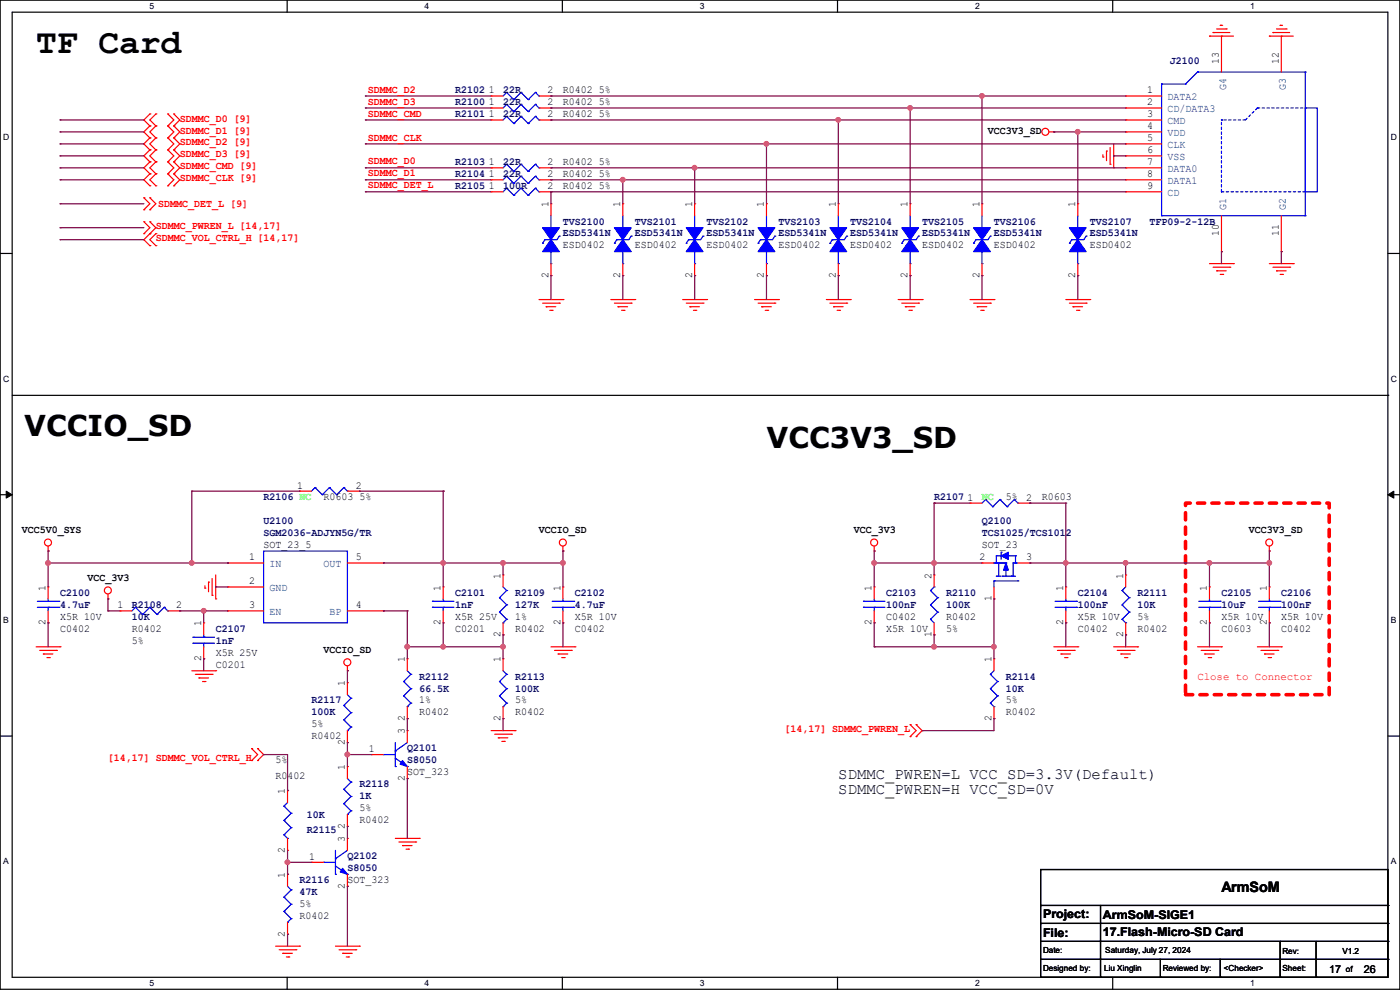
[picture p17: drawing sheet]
<svg xmlns="http://www.w3.org/2000/svg" width="297mm" height="210mm" viewBox="0 0 297 210" stroke-linecap="round" stroke-linejoin="round" font-family="sans-serif">
<defs><g id="words">
<text font-size="7.4" x="7.7" y="11.3">TF Card</text>
<g font-size="6.1">
<text x="5.1" y="92.5">VCCIO_SD</text>
<text x="162.6" y="95">VCC3V3_SD</text>
</g>
<g font-size="3.3">
<text x="177.8" y="165.2">SDMMC_PWREN=L VCC_SD=3.3V(Default)</text>
<text x="177.8" y="168.5">SDMMC_PWREN=H VCC_SD=0V</text>
</g>
<text font-size="3" x="259.1" y="189.3">ArmSoM</text>
<g font-size="2.5">
<text x="221.3" y="194.7">Project:</text>
<text x="234" y="194.9">ArmSoM-SIGE1</text>
<text x="221.3" y="198.8">File:</text>
<text x="234" y="198.5">17.Flash-Micro-SD Card</text>
</g>
<g font-size="2.3" fill="#00007f">
<text x="248.2" y="13.6">J2100</text>
<text x="96.6" y="19.7">R2102</text>
<text x="96.6" y="22.2">R2100</text>
<text x="106.7" y="19.7">22R</text>
<text x="106.7" y="22.2">22R</text>
<text x="96.6" y="24.8">R2101</text>
<text x="106.7" y="24.8">22R</text>
<text x="96.6" y="34.9">R2103</text>
<text x="106.7" y="34.9">22R</text>
<text x="96.6" y="40">R2105</text>
<text x="96.6" y="37.5">R2104</text>
<text x="106.7" y="40">100R</text>
<text x="106.7" y="37.5">22R</text>
<text x="119.4" y="47.6">TVS2100</text>
<text x="134.7" y="47.6">TVS2101</text>
<text x="149.9" y="47.6">TVS2102</text>
<text x="165.1" y="47.6">TVS2103</text>
<text x="180.4" y="47.6">TVS2104</text>
<text x="195.6" y="47.6">TVS2105</text>
<text x="210.9" y="47.6">TVS2106</text>
<text x="231.2" y="47.6">TVS2107</text>
<text x="243.9" y="47.6">TFP09-2-12B</text>
<text x="119.4" y="50.2">ESD5341N</text>
<text x="134.7" y="50.2">ESD5341N</text>
<text x="149.9" y="50.2">ESD5341N</text>
<text x="165.1" y="50.2">ESD5341N</text>
<text x="180.4" y="50.2">ESD5341N</text>
<text x="195.6" y="50.2">ESD5341N</text>
<text x="210.9" y="50.2">ESD5341N</text>
<text x="231.2" y="50.2">ESD5341N</text>
<text x="55.9" y="106">R2106 NC</text>
<text x="198.2" y="106">R2107</text>
<text x="55.9" y="111.1">U2100</text>
<text x="55.9" y="113.7">SGM2036-ADJYN5G/TR</text>
<text x="208.3" y="111.1">Q2100</text>
<text x="208.3" y="113.7">TCS1025/TCS1012</text>
<text x="12.7" y="126.4">C2100</text>
<text x="12.7" y="128.9">4.7uF</text>
<text x="28" y="128.9">R2108</text>
<text x="28" y="131.4">10K</text>
<text x="96.6" y="126.4">C2101</text>
<text x="96.6" y="128.9">1nF</text>
<text x="109.3" y="126.4">R2109</text>
<text x="109.3" y="128.9">127K</text>
<text x="122" y="126.4">C2102</text>
<text x="122" y="128.9">4.7uF</text>
<text x="188" y="126.4">C2103</text>
<text x="188" y="128.9">100nF</text>
<text x="200.7" y="126.4">R2110</text>
<text x="200.7" y="128.9">100K</text>
<text x="228.6" y="126.4">C2104</text>
<text x="228.6" y="128.9">100nF</text>
<text x="241.3" y="126.4">R2111</text>
<text x="241.3" y="128.9">10K</text>
<text x="259.1" y="126.4">C2105</text>
<text x="259.1" y="128.9">10uF</text>
<text x="271.8" y="126.4">C2106</text>
<text x="271.8" y="128.9">100nF</text>
<text x="45.8" y="134">C2107</text>
<text x="45.8" y="136.5">1nF</text>
<text x="66.1" y="149.2">R2117</text>
<text x="88.9" y="144.1">R2112</text>
<text x="88.9" y="146.7">66.5K</text>
<text x="109.3" y="144.1">R2113</text>
<text x="109.3" y="146.7">100K</text>
<text x="213.4" y="144.1">R2114</text>
<text x="213.4" y="146.7">10K</text>
<text x="66.1" y="151.8">100K</text>
<text x="86.4" y="159.4">Q2101</text>
<text x="86.4" y="161.9">S8050</text>
<text x="76.2" y="167">R2118</text>
<text x="65.1" y="173.6">10K</text>
<text x="76.2" y="169.5">1K</text>
<text x="65.1" y="176.7">R2115</text>
<text x="73.7" y="182.2">Q2102</text>
<text x="73.7" y="184.8">S8050</text>
<text x="63.5" y="187.3">R2116</text>
<text x="63.5" y="189.9">47K</text>
</g>
<g font-size="2.3">
<text x="258.6" y="13.5" transform="rotate(-90 258.6 13.5)">13</text>
<text x="271.3" y="13.5" transform="rotate(-90 271.3 13.5)">12</text>
<text x="103.7" y="19.8">1</text>
<text x="103.7" y="22.4">1</text>
<text x="116.1" y="19.8">2</text>
<text x="116.1" y="22.4">2</text>
<text x="119.4" y="19.7">R0402 5%</text>
<text x="119.4" y="22.2">R0402 5%</text>
<text x="243.4" y="22.4">2</text>
<text x="243.4" y="19.8">1</text>
<text x="103.7" y="24.9">1</text>
<text x="116.1" y="24.9">2</text>
<text x="119.4" y="24.8">R0402 5%</text>
<text x="209.6" y="28.3">VCC3V3_SD</text>
<text x="243.4" y="24.9">3</text>
<text x="243.4" y="27.4">4</text>
<text x="243.4" y="30">5</text>
<text x="103.7" y="35.1">1</text>
<text x="116.1" y="35.1">2</text>
<text x="119.4" y="34.9">R0402 5%</text>
<text x="243.4" y="32.5">6</text>
<text x="243.4" y="35.1">7</text>
<text x="103.7" y="40.1">1</text>
<text x="103.7" y="37.6">1</text>
<text x="116.1" y="40.1">2</text>
<text x="116.1" y="37.6">2</text>
<text x="119.4" y="40">R0402 5%</text>
<text x="119.4" y="37.5">R0402 5%</text>
<text x="243.4" y="37.6">8</text>
<text x="243.4" y="40.1">9</text>
<text x="116.3" y="44" transform="rotate(-90 116.3 44)">1</text>
<text x="131.6" y="44" transform="rotate(-90 131.6 44)">1</text>
<text x="146.8" y="44" transform="rotate(-90 146.8 44)">1</text>
<text x="162.1" y="44" transform="rotate(-90 162.1 44)">1</text>
<text x="177.3" y="44" transform="rotate(-90 177.3 44)">1</text>
<text x="192.5" y="44" transform="rotate(-90 192.5 44)">1</text>
<text x="207.8" y="44" transform="rotate(-90 207.8 44)">1</text>
<text x="228.1" y="44" transform="rotate(-90 228.1 44)">1</text>
<text x="119.4" y="52.7">ESD0402</text>
<text x="134.7" y="52.7">ESD0402</text>
<text x="149.9" y="52.7">ESD0402</text>
<text x="165.1" y="52.7">ESD0402</text>
<text x="180.4" y="52.7">ESD0402</text>
<text x="195.6" y="52.7">ESD0402</text>
<text x="210.9" y="52.7">ESD0402</text>
<text x="231.2" y="52.7">ESD0402</text>
<text x="258.6" y="50.1" transform="rotate(-90 258.6 50.1)">10</text>
<text x="271.3" y="50.1" transform="rotate(-90 271.3 50.1)">11</text>
<text x="116.3" y="59" transform="rotate(-90 116.3 59)">2</text>
<text x="131.6" y="59" transform="rotate(-90 131.6 59)">2</text>
<text x="146.8" y="59" transform="rotate(-90 146.8 59)">2</text>
<text x="162.1" y="59" transform="rotate(-90 162.1 59)">2</text>
<text x="177.3" y="59" transform="rotate(-90 177.3 59)">2</text>
<text x="192.5" y="59" transform="rotate(-90 192.5 59)">2</text>
<text x="207.8" y="59" transform="rotate(-90 207.8 59)">2</text>
<text x="228.1" y="59" transform="rotate(-90 228.1 59)">2</text>
<text x="63" y="103.6">1</text>
<text x="68.6" y="106">R0603 5%</text>
<text x="75.5" y="103.6">2</text>
<text x="205.3" y="106.2">1</text>
<text x="213.4" y="106">5%</text>
<text x="217.7" y="106.2">2</text>
<text x="221" y="106">R0603</text>
<text x="4.6" y="113.2">VCC5V0_SYS</text>
<text x="114.3" y="113.2">VCCIO_SD</text>
<text x="181.1" y="113.2">VCC_3V3</text>
<text x="265" y="113.2">VCC3V3_SD</text>
<text x="52.9" y="118.9">1</text>
<text x="55.9" y="116.2">SOT_23_5</text>
<text x="75.5" y="118.9">5</text>
<text x="207.8" y="118.9">2</text>
<text x="208.3" y="116.2">SOT_23</text>
<text x="217.7" y="118.9">3</text>
<text x="9.7" y="125.3" transform="rotate(-90 9.7 125.3)">1</text>
<text x="18.6" y="123.3">VCC_3V3</text>
<text x="52.9" y="124">2</text>
<text x="93.5" y="125.3" transform="rotate(-90 93.5 125.3)">1</text>
<text x="106.2" y="122.7" transform="rotate(-90 106.2 122.7)">1</text>
<text x="118.9" y="125.3" transform="rotate(-90 118.9 125.3)">1</text>
<text x="184.9" y="125.3" transform="rotate(-90 184.9 125.3)">1</text>
<text x="197.6" y="122.7" transform="rotate(-90 197.6 122.7)">2</text>
<text x="225.6" y="125.3" transform="rotate(-90 225.6 125.3)">1</text>
<text x="238.3" y="122.7" transform="rotate(-90 238.3 122.7)">1</text>
<text x="256" y="125.3" transform="rotate(-90 256 125.3)">1</text>
<text x="268.7" y="125.3" transform="rotate(-90 268.7 125.3)">1</text>
<text x="12.7" y="131.4">X5R 10V</text>
<text x="24.9" y="129">1</text>
<text x="37.4" y="129">2</text>
<text x="52.9" y="129">3</text>
<text x="75.5" y="129">4</text>
<text x="96.6" y="131.4">X5R 25V</text>
<text x="109.3" y="131.4">1%</text>
<text x="122" y="131.4">X5R 10V</text>
<text x="188" y="131.4">C0402</text>
<text x="200.7" y="131.4">R0402</text>
<text x="210.3" y="127.6" transform="rotate(-90 210.3 127.6)">1</text>
<text x="228.6" y="131.4">X5R 10V</text>
<text x="241.3" y="131.4">5%</text>
<text x="259.1" y="131.4">X5R 10V</text>
<text x="271.8" y="131.4">X5R 10V</text>
<text x="9.7" y="132.6" transform="rotate(-90 9.7 132.6)">2</text>
<text x="12.7" y="134">C0402</text>
<text x="28" y="134">R0402</text>
<text x="28" y="136.5">5%</text>
<text x="42.7" y="132.9" transform="rotate(-90 42.7 132.9)">1</text>
<text x="93.5" y="132.6" transform="rotate(-90 93.5 132.6)">2</text>
<text x="96.6" y="134">C0201</text>
<text x="106.2" y="135.2" transform="rotate(-90 106.2 135.2)">2</text>
<text x="109.3" y="134">R0402</text>
<text x="118.9" y="132.6" transform="rotate(-90 118.9 132.6)">2</text>
<text x="122" y="134">C0402</text>
<text x="184.9" y="132.6" transform="rotate(-90 184.9 132.6)">2</text>
<text x="188" y="134">X5R 10V</text>
<text x="197.6" y="135.2" transform="rotate(-90 197.6 135.2)">1</text>
<text x="200.7" y="134">5%</text>
<text x="225.6" y="132.6" transform="rotate(-90 225.6 132.6)">2</text>
<text x="228.6" y="134">C0402</text>
<text x="238.3" y="135.2" transform="rotate(-90 238.3 135.2)">2</text>
<text x="241.3" y="134">R0402</text>
<text x="256" y="132.6" transform="rotate(-90 256 132.6)">2</text>
<text x="259.1" y="134">C0603</text>
<text x="268.7" y="132.6" transform="rotate(-90 268.7 132.6)">2</text>
<text x="271.8" y="134">C0402</text>
<text x="42.7" y="140.3" transform="rotate(-90 42.7 140.3)">2</text>
<text x="45.8" y="141.6">C0201</text>
<text x="45.8" y="139.1">X5R 25V</text>
<text x="68.6" y="138.6">VCCIO_SD</text>
<text x="85.9" y="140.5" transform="rotate(-90 85.9 140.5)">1</text>
<text x="106.2" y="140.5" transform="rotate(-90 106.2 140.5)">1</text>
<text x="210.3" y="140.5" transform="rotate(-90 210.3 140.5)">1</text>
<text x="73.2" y="145.6" transform="rotate(-90 73.2 145.6)">1</text>
<text x="88.9" y="149.2">1%</text>
<text x="109.3" y="149.2">5%</text>
<text x="213.4" y="149.2">5%</text>
<text x="66.1" y="154.3">5%</text>
<text x="85.9" y="155.7" transform="rotate(-90 85.9 155.7)">3</text>
<text x="85.9" y="153" transform="rotate(-90 85.9 153)">2</text>
<text x="88.9" y="151.8">R0402</text>
<text x="106.2" y="153" transform="rotate(-90 106.2 153)">2</text>
<text x="109.3" y="151.8">R0402</text>
<text x="210.3" y="153" transform="rotate(-90 210.3 153)">2</text>
<text x="213.4" y="151.8">R0402</text>
<text x="58.5" y="161.9">5%</text>
<text x="66.1" y="156.8">R0402</text>
<text x="73.2" y="158" transform="rotate(-90 73.2 158)">2</text>
<text x="78.3" y="159.5">1</text>
<text x="58.5" y="165.2">R0402</text>
<text x="73.2" y="163.4" transform="rotate(-90 73.2 163.4)">1</text>
<text x="85.9" y="165.7" transform="rotate(-90 85.9 165.7)">2</text>
<text x="86.4" y="164.5">SOT_323</text>
<text x="60.5" y="168.4" transform="rotate(-90 60.5 168.4)">1</text>
<text x="76.2" y="172.1">5%</text>
<text x="73.2" y="178.6" transform="rotate(-90 73.2 178.6)">3</text>
<text x="73.2" y="175.8" transform="rotate(-90 73.2 175.8)">2</text>
<text x="76.2" y="174.6">R0402</text>
<text x="60.5" y="180.9" transform="rotate(-90 60.5 180.9)">2</text>
<text x="65.6" y="182.4">1</text>
<text x="60.5" y="186.2" transform="rotate(-90 60.5 186.2)">1</text>
<text x="73.2" y="188.5" transform="rotate(-90 73.2 188.5)">2</text>
<text x="73.7" y="187.3">SOT_323</text>
<text x="63.5" y="194.9">R0402</text>
<text x="63.5" y="192.4">5%</text>
<text x="60.5" y="198.7" transform="rotate(-90 60.5 198.7)">2</text>
<text x="282" y="206.3">17</text>
<text x="289.3" y="206.3">26</text>
</g>
<g font-size="2.3" fill="#f00">
<text x="78" y="19.6">SDMMC_D2</text>
<text x="78" y="22.2">SDMMC_D3</text>
<text x="38.1" y="25.8">SDMMC_D0 [9]</text>
<text x="38.1" y="28.3">SDMMC_D1 [9]</text>
<text x="78" y="29.8">SDMMC_CLK</text>
<text x="78" y="24.7">SDMMC_CMD</text>
<text x="38.1" y="30.9">SDMMC_D2 [9]</text>
<text x="38.1" y="33.4">SDMMC_D3 [9]</text>
<text x="38.1" y="35.9">SDMMC_CMD [9]</text>
<text x="78" y="34.9">SDMMC_D0</text>
<text x="38.1" y="38.5">SDMMC_CLK [9]</text>
<text x="78" y="37.4">SDMMC_D1</text>
<text x="78" y="40">SDMMC_DET_L</text>
<text x="33.6" y="43.8">SDMMC_DET_L [9]</text>
<text x="33.1" y="48.6">SDMMC_PWREN_L [14,17]</text>
<text x="33.1" y="51.2">SDMMC_VOL_CTRL_H [14,17]</text>
<text x="254" y="144.1">Close to Connector</text>
<text x="166.4" y="155.3">[14,17] SDMMC_PWREN_L</text>
<text x="22.9" y="161.4">[14,17] SDMMC_VOL_CTRL_H</text>
</g>
<g font-size="2.3" fill="#003f7f">
<text x="247.7" y="23.8">CD/DATA3</text>
<text x="247.7" y="21.3">DATA2</text>
<text x="260.1" y="19.1" transform="rotate(-90 260.1 19.1)">G4</text>
<text x="272.8" y="19.1" transform="rotate(-90 272.8 19.1)">G3</text>
<text x="247.7" y="26.4">CMD</text>
<text x="247.7" y="28.9">VDD</text>
<text x="247.7" y="31.5">CLK</text>
<text x="247.7" y="34">VSS</text>
<text x="247.7" y="36.5">DATA0</text>
<text x="247.7" y="39.1">DATA1</text>
<text x="247.7" y="41.6">CD</text>
<text x="260.1" y="44.5" transform="rotate(-90 260.1 44.5)">G1</text>
<text x="272.8" y="44.5" transform="rotate(-90 272.8 44.5)">G2</text>
<text x="57.2" y="120.4">IN</text>
<text x="57.2" y="125.4">GND</text>
<text x="68.6" y="120.4">OUT</text>
<text x="57.2" y="130.5">EN</text>
<text x="69.9" y="130.5">BP</text>
</g>
<text font-size="2.3" fill="#01ff00" x="208.3" y="106">NC</text>
<g font-size="1.8">
<text x="31.7" y="1.9">5</text>
<text x="90.1" y="1.9">4</text>
<text x="148.5" y="1.9">3</text>
<text x="206.8" y="1.9">2</text>
<text x="265.2" y="1.9">1</text>
<text x=".7" y="29.8">D</text>
<text x="295.1" y="29.8">D</text>
<text x=".7" y="80.9">C</text>
<text x="295.1" y="80.9">C</text>
<text x=".7" y="132.1">B</text>
<text x="295.1" y="132.1">B</text>
<text x=".7" y="183.3">A</text>
<text x="295.1" y="183.3">A</text>
<text x="221.3" y="202.1">Date:</text>
<text x="234.5" y="202.1">Saturday, July 27, 2024</text>
<text x="272.1" y="202.3">Rev:</text>
<text x="284.8" y="202.3">V1.2</text>
<text x="31.7" y="209.2">5</text>
<text x="90.1" y="209.2">4</text>
<text x="148.5" y="209.2">3</text>
<text x="206.8" y="209.2">2</text>
<text x="221.3" y="205.9">Designed by:</text>
<text x="234.2" y="205.9">Liu Xinglin</text>
<text x="246.7" y="205.9">Reviewed by:</text>
<text x="259.6" y="205.9">&lt;Checker&gt;</text>
<text x="265.2" y="209.2">1</text>
<text x="272.1" y="205.9">Sheet:</text>
<text x="285.5" y="206.1">of</text>
</g>
</g></defs>
<g fill="none" stroke="#000" stroke-width=".25">
<path d="M0 0h297v209.8h-297zM2.6 2.6h291.8v204.7h-291.8zM60.9 0v2.6M119.3 0v2.6M177.7 0v2.6M236.1 0v2.6M0 53.8h2.6M294.4 53.8h2.6M2.6 83.9h291.8M294.4 83.9h.1M0 104.9h2.6M294.4 104.9h2.6"/>
<path d="M0 156.1h2.6M294.4 156.1h2.6M220.8 184.4h73.6v22.9h-73.6zM220.8 192.1h73.6M220.8 195.9h73.6M220.8 199.7h73.6M233.5 192.1v15.2M271.6 199.7v7.6M279.2 199.7v7.6M294.4 192.1h.1M294.4 195.9h.1M294.4 199.7h.1"/>
<path d="M60.9 207.3v2.5M119.3 207.3v2.5M177.7 207.3v2.5M220.8 203.5h73.6M233.5 207.3h.1M236.1 207.3v2.5M246.2 207.3h.1M246.2 203.5v3.8M258.9 207.3h.1M258.9 203.5v3.8M271.6 207.3h.1M279.2 207.3h.1"/>
<path d="M294.4 203.5h.1"/>
</g>
<path d="M1.3 104.2l1.3 .7-1.3 .8zM294.4 104.9l1.3-.7v1.5z" fill="#000"/>
<path d="M1.3 104.2l1.3 .7-1.3 .8zM294.4 104.9l1.3-.7v1.5z" fill="none" stroke="#000" stroke-width=".21"/>
<path d="M251.5 106.7h30.5v40.7h-30.5z" fill="none" stroke="#f00" stroke-width=".76" stroke-dasharray="1.5 1.5"/>
<g fill="none" stroke="#f00" stroke-width=".25">
<path d="M256.6 7.7h.1M256.6 7.7h5.1M257.3 6.9h.1M257.3 6.9h3.6M258.1 6.1h2M258.9 5.4h.1M258.9 5.4h.5M260.1 6.1h.1M269.3 7.7h.1M269.3 7.7h5.1M270 6.9h.1M270 6.9h3.6"/>
<path d="M270.8 6.1h2M271.6 5.4h.1M271.6 5.4h.5M272.8 6.1h.1M31.8 24.2h.1M31.8 26.7h.1M31.8 29.3h.1M31.8 31.8h.1M31.8 34.3h.1M31.8 36.9h.1M31.8 39.4h.1M31.8 24.2l-1.3 1.2 1.3 1.3"/>
<path d="M31.8 31.8l-1.3 1.3 1.3 1.2M31.8 26.7l-1.3 1.3 1.3 1.3M31.8 34.3l-1.3 1.3 1.3 1.3M31.8 29.3l-1.3 1.2 1.3 1.3M31.8 36.9l-1.3 1.2 1.3 1.3M33.1 26.7h.1M33.1 24.2h.1M33.1 29.3h.1M33.1 31.8h.1M33.1 34.3h.1M33.1 36.9h.1M33.1 39.4h.1"/>
<path d="M33.1 24.2l-1.3 1.2 1.3 1.3M33.1 29.3l-1.3 1.2 1.3 1.3M33.1 26.7l-1.3 1.3 1.3 1.3M33.1 31.8l-1.3 1.3 1.3 1.2M33.1 34.3l-1.3 1.3 1.3 1.3M33.1 36.9l-1.3 1.2 1.3 1.3M35.6 26.7h.1M35.6 24.2h.1M35.6 29.3h.1M35.6 31.8h.1M35.6 34.3h.1M35.6 36.9h.1"/>
<path d="M35.6 39.4h.1M35.6 36.9l1.3 1.2-1.3 1.3M35.6 24.2l1.3 1.2-1.3 1.3M35.6 26.7l1.3 1.3-1.3 1.3M35.6 34.3l1.3 1.3-1.3 1.3M35.6 29.3l1.3 1.2-1.3 1.3M35.6 31.8l1.3 1.3-1.3 1.2M36.9 26.7h.1M36.9 24.2h.1M36.9 29.3h.1M36.9 31.8h.1M36.9 34.3h.1"/>
<path d="M36.9 36.9h.1M36.9 39.4h.1M36.9 36.9l1.2 1.2-1.2 1.3M36.9 24.2l1.2 1.2-1.2 1.3M36.9 26.7l1.2 1.3-1.2 1.3M36.9 29.3l1.2 1.2-1.2 1.3M36.9 31.8l1.2 1.3-1.2 1.2M36.9 34.3l1.2 1.3-1.2 1.3M222.5 28h1.1M223.6 28h.1M234 33.3h.1M234 32.8v.5"/>
<path d="M234.7 32h.1M234.7 32v2.1M235.5 34.8h.1M235.5 31.3v3.5M236.3 35.6h.1M236.3 30.5v5.1M30.5 49.6h.1M30.5 47h.1M30.5 44.5h.1M30.5 42h.1M30.5 47l1.3 1.3-1.3 1.3M30.5 42l1.3 1.2-1.3 1.3"/>
<path d="M31.8 49.6h.1M31.8 47h.1M31.8 44.5h.1M31.8 42h.1M31.8 52.1h.1M31.8 47l1.3 1.3-2.6 2.5 1.3 1.3M31.8 42l1.3 1.2-1.3 1.3M33.1 52.1h.1M33.1 49.6h.1M33.1 49.6l-1.3 1.2 1.3 1.3M256.6 55.9h5.1M257.3 56.7h3.6"/>
<path d="M258.1 57.4h.1M258.1 57.4h2M258.9 58.2h.5M259.4 58.2h.1M260.9 56.7h.1M261.7 55.9h.1M269.3 55.9h5.1M270 56.7h3.6M270.8 57.4h.1M270.8 57.4h2M271.6 58.2h.5M272.1 58.2h.1"/>
<path d="M273.6 56.7h.1M274.4 55.9h.1M114.3 63.5h5.1M115.1 64.3h3.6M115.9 65.1h.1M115.9 65.1h2M116.6 65.8h.5M117.1 65.8h.1M118.7 64.3h.1M119.4 63.5h.1M129.6 63.5h5.1M130.3 64.3h3.6"/>
<path d="M131.1 65.1h.1M131.1 65.1h2M131.9 65.8h.5M132.4 65.8h.1M133.9 64.3h.1M134.7 63.5h.1M144.8 63.5h5.1M145.6 64.3h3.5M146.3 65.1h.1M146.3 65.1h2.1M147.1 65.8h.5M147.6 65.8h.1"/>
<path d="M149.1 64.3h.1M149.9 63.5h.1M160.1 63.5h5M160.8 64.3h3.6M161.6 65.1h.1M161.6 65.1h2M162.3 65.8h.6M162.9 65.8h.1M164.4 64.3h.1M165.1 63.5h.1M175.3 63.5h5.1M176.1 64.3h3.5"/>
<path d="M176.8 65.1h.1M176.8 65.1h2.1M177.6 65.8h.5M178.1 65.8h.1M179.6 64.3h.1M180.4 63.5h.1M190.5 63.5h5.1M191.3 64.3h3.6M192.1 65.1h.1M192.1 65.1h2M192.8 65.8h.5M193.3 65.8h.1"/>
<path d="M194.9 64.3h.1M195.6 63.5h.1M205.8 63.5h5.1M206.5 64.3h3.6M207.3 65.1h.1M207.3 65.1h2M208.1 65.8h.5M208.6 65.8h.1M210.1 64.3h.1M210.9 63.5h.1M226.1 63.5h5.1M226.9 64.3h3.5"/>
<path d="M227.6 65.1h.1M227.6 65.1h2.1M228.4 65.8h.5M228.9 65.8h.1M230.4 64.3h.1M231.2 63.5h.1M10.2 116.9h.1M10.2 115.9v1M119.4 116.9h.1M119.4 115.9v1M185.5 116.9h.1M185.5 115.9v1"/>
<path d="M269.3 116.9h.1M269.3 115.9v1M7.7 137.2h5M8.4 138h3.6M9.2 138.7h.1M9.2 138.7h2M9.9 139.5h.6M10.5 139.5h.1M12 138h.1M12.7 137.2h.1M22.9 127h.1M22.9 126v1"/>
<path d="M43.5 124.8h.1M43.5 124.2v.6M44.2 123.5h.1M44.2 123.5v2M45 126.3h.1M45 122.7v3.6M45.8 127h.1M45.8 122v5M106.7 139.7h.1M106.7 139.7v2.6M116.9 137.2h5.1M117.6 138h3.6"/>
<path d="M118.4 138.7h.1M118.4 138.7h2M119.2 139.5h.5M119.7 139.5h.1M121.2 138h.1M122 137.2h.1M223.6 137.2h5M224.3 138h3.6M225.1 138.7h.1M225.1 138.7h2M225.8 139.5h.6M226.4 139.5h.1"/>
<path d="M227.9 138h.1M228.6 137.2h.1M236.3 137.2h5M237 138h3.6M237.8 138.7h.1M237.8 138.7h2M238.5 139.5h.6M239.1 139.5h.1M240.6 138h.1M241.3 137.2h.1M254 137.2h5.1M254.8 138h3.6"/>
<path d="M255.6 138.7h.1M255.6 138.7h2M256.3 139.5h.5M256.8 139.5h.1M258.4 138h.1M259.1 137.2h.1M266.7 137.2h5.1M267.5 138h3.6M268.3 138.7h.1M268.3 138.7h2M269 139.5h.5M269.5 139.5h.1"/>
<path d="M271.1 138h.1M271.8 137.2h.1M40.7 142.3h5.1M41.4 143h3.6M42.2 143.8h.1M42.2 143.8h2M43 144.6h.5M43.5 144.6h.1M45 143h.1M45.8 142.3h.1M53.4 158.8h.1M53.4 158.8l1.3 1.3-1.3 1.2"/>
<path d="M54.7 158.8h.1M54.7 158.8l1.2 1.3-1.2 1.2M73.7 142.3h.1M73.7 141.3v1M104.2 155h5.1M104.9 155.7h3.6M105.7 156.5h.1M105.7 156.5h2M106.5 157.3h.5M106.7 152.4h.1M106.7 149.9v2.5M107 157.3h.1"/>
<path d="M108.5 155.7h.1M109.3 155h.1M193.1 156.3h.1M193.1 153.7h.1M193.1 153.7l1.3 1.3-1.3 1.3M194.4 153.7h.1M194.4 156.3h.1M194.4 153.7l1.2 1.3-1.2 1.3M53.4 161.3h.1M54.7 161.3h.1M83.9 177.8h5M84.6 178.6h3.6"/>
<path d="M85.4 179.4h.1M85.4 179.4h2M88.2 178.6h.1M88.9 177.8h.1M86.1 180.1h.6M86.7 180.1h.1M58.5 200.7h5M59.2 201.5h3.6M60 202.2h.1M60 202.2h2M60.7 203h.6M61.3 203h.1"/>
<path d="M62.8 201.5h.1M63.5 200.7h.1M71.2 200.7h5M71.9 201.5h3.6M72.7 202.2h.1M72.7 202.2h2M73.4 203h.6M74 203h.1M75.5 201.5h.1M76.2 200.7h.1"/>
<circle cx="221.8" cy="28" r=".74"/>
<circle cx="10.2" cy="115.1" r=".74"/>
<circle cx="119.4" cy="115.1" r=".74"/>
<circle cx="185.4" cy="115.1" r=".74"/>
<circle cx="269.3" cy="115.1" r=".74"/>
<circle cx="22.9" cy="125.2" r=".74"/>
<circle cx="73.7" cy="140.5" r=".74"/>
</g>
<g fill="none" stroke="#00f" stroke-width=".25">
<path d="M83.9 159.3h.1M83.9 157.5v5.1M86.4 157.5l-2.5 1.8M106 144.6h.1M106 147.6h.1M106 144.6l1.5 1.5M106 147.6l1.5 1.5M106.7 149.9h.1M106.7 142.3l.8 .7M107.5 143h.1M107.5 146.1h.1M107.5 149.1h.1"/>
<path d="M107.5 143l-1.5 1.6M107.5 146.1l-1.5 1.5M107.5 149.1l-.8 .8M81.3 160.1h.1M81.3 160.1h2.6M83.9 162.6h.1M83.9 160.8l2.5 1.8M86.4 162.6h.1"/>
</g>
<path d="M85.4 161.3l1 1.3-1.5-.5z" fill="#00f"/>
<g fill="none" stroke="#00f" stroke-width=".25">
<path d="M107.5 19.6h.1M107.5 19.6l-.8 .8M107.5 19.6l1.5 1.5M110.5 19.6h.1M110.5 19.6l-1.5 1.5M110.5 19.6l1.6 1.5M113.6 19.6h.1M113.6 19.6l-1.5 1.5M113.6 19.6l.7 .8M246.4 17.8h.1M246.4 17.8v28M246.4 17.8h5.1"/>
<path d="M251.5 17.8h.1M254 15.3h.1M254 15.3h22.9M254 15.3l-2.5 2.5M276.9 15.3h.1M276.9 15.3v30.5M107.5 39.9h.1M107.5 39.9l-.8 .8M107.5 39.9l1.5 1.5M109 21.1h.1M110.5 39.9h.1M110.5 39.9l-1.5 1.5"/>
<path d="M110.5 39.9l1.6 1.5M112.1 21.1h.1M113.6 39.9h.1M113.6 39.9l-1.5 1.5M113.6 39.9l.7 .8M114.3 20.4h.1M276.9 22.9h2.5v17.8h-2.5zM109 41.4h.1M112.1 41.4h.1M114.3 40.7h.1M146.1 50.8h.1M146.1 50.8h2.5"/>
<path d="M147.4 48.3h.1M147.4 55.9h.1M147.4 45.8v2.5M147.4 53.4v2.5M246.4 45.8h.1M246.4 45.8h30.5M276.9 45.8h.1M66.8 103.4h.1M66.8 103.4l-.7 .8M66.8 103.4l1.6 1.5M68.4 104.9h.1M69.9 103.4h.1"/>
<path d="M69.9 103.4l-1.5 1.5M69.9 103.4l1.5 1.5M71.4 104.9h.1M72.9 103.4h.1M72.9 103.4l-1.5 1.5M72.9 103.4l.8 .8M73.7 104.2h.1M28.7 128.8h.1M28.7 128.8l-.7 .8M28.7 128.8l1.6 1.5M30.3 130.3h.1M31.8 128.8h.1"/>
<path d="M31.8 128.8l-1.5 1.5M31.8 128.8l1.5 1.5M33.3 130.3h.1M34.8 128.8h.1M34.8 128.8l-1.5 1.5M34.8 128.8l.8 .8M35.6 129.6h.1M106 126.8h.1M106 129.8h.1M106 126.8l1.5 1.5M106 129.8l1.5 1.6M106.7 132.1h.1"/>
<path d="M106.7 124.5l.8 .8M107.5 125.3h.1M107.5 128.3h.1M107.5 131.4h.1M107.5 125.3l-1.5 1.5M107.5 128.3l-1.5 1.5M107.5 131.4l-.8 .7M223.8 128.8h4.6M223.8 127.6h4.6M226.1 127.6h.1M226.1 128.8h.1M226.1 127v.6"/>
<path d="M226.1 128.8v.8M228.4 128.8h.1M228.4 127.6h.1M72.9 167.4h.1M72.9 170.5h.1M72.9 167.4l1.6 1.6M72.9 170.5l1.6 1.5M73.7 172.8h.1M73.7 165.1l.8 .8M74.5 165.9h.1M74.5 169h.1M74.5 172h.1"/>
<path d="M74.5 165.9l-1.6 1.5M74.5 169l-1.6 1.5M74.5 172l-.8 .8M85.4 161.3l1 1.3-1.5-.5z"/>
</g>
<g fill="none" stroke="#f00" stroke-width=".25">
<path d="M259.1 7.7h.1M259.1 7.7v7.6M271.8 7.7h.1M271.8 7.7v7.6M104.2 20.4h.1M104.2 20.4h2.5M114.3 20.4h2.6M116.9 20.4h.1M238.8 22.9h.1M238.8 25.4h.1M238.8 28h.1M238.8 30.5h.1"/>
<path d="M238.8 33.1h.1M238.8 35.6h.1M238.8 38.1h.1M238.8 20.4h.1M238.8 20.4h7.6M238.8 22.9h7.6M238.8 25.4h7.6M238.8 28h7.6M238.8 30.5h7.6M238.8 33.1h7.6M238.8 35.6h7.6M238.8 38.1h7.6"/>
<path d="M104.2 40.7h.1M104.2 40.7h2.5M114.3 40.7h2.6M116.9 40.7h.1M238.8 40.7h.1M238.8 40.7h7.6M259.1 53.4h.1M259.1 45.8v7.6M271.8 53.4h.1M271.8 45.8v7.6M63.5 104.2h.1M63.5 104.2h2.6"/>
<path d="M73.7 104.2h2.5M76.2 104.2h.1M25.4 129.6h.1M25.4 129.6h2.6M35.6 129.6h2.5M38.1 129.6h.1M106.7 122h.1M106.7 134.7h.1M106.7 122v2.5M106.7 132.1v2.6M226.1 124.5h.1M226.1 132.1h.1"/>
<path d="M226.1 124.5v2.5M226.1 129.6v2.5M86.4 155h.1M86.4 155v2.5M73.7 162.6h.1M73.7 175.3h.1M73.7 162.6v2.5M73.7 172.8v2.5M78.8 160.1h.1M78.8 160.1h2.5M86.4 165.1h.1M86.4 162.6v2.5"/>
</g>
<path d="M259.1 25.4h.1M264.2 25.4l2.5-2.5M264.2 25.4h-5.1M266.7 22.9h.1M266.7 22.9h10.2M276.9 22.9h.1M259.1 40.7h.1M259.1 40.7v-15.3M276.9 40.7h-17.8" fill="none" stroke="#00f" stroke-width=".25" stroke-dasharray=".5 .5"/>
<path d="M145.6 48.3h3.5l-1.7 2.5z" fill-rule="evenodd" fill="#00f"/>
<path d="M145.6 48.3h3.5l-1.7 2.5zM145.6 51.6h.1M146.1 50.8l-.5 .8M149.1 50.1h.1M149.1 50.1l-.5 .7" fill="none" stroke="#00f" stroke-width=".25"/>
<path d="M147.4 50.8l1.7 2.6h-3.5z" fill-rule="evenodd" fill="#00f"/>
<path d="M147.4 50.8l1.7 2.6h-3.5zM68.6 182.9h.1M68.6 182.9h2.6M71.2 182.2h.1M71.2 185.5h.1M71.2 183.7l2.5 1.8M71.2 180.4v5.1M73.7 185.5h.1M73.7 180.4l-2.5 1.8" fill="none" stroke="#00f" stroke-width=".25"/>
<path d="M147.4 43.2h.1M147.4 58.5h.1M147.4 43.2v2.6M147.4 55.9v2.6" fill="none" stroke="#f00" stroke-width=".25"/>
<path d="M72.7 184.2l1 1.3-1.5-.5z" fill="#00f"/>
<g fill="none" stroke="#00f" stroke-width=".25">
<path d="M107.5 34.8h.1M107.5 34.8l-.8 .8M107.5 34.8l1.5 1.6M109 36.4h.1M110.5 34.8h.1M110.5 34.8l-1.5 1.6M110.5 34.8l1.6 1.6M112.1 36.4h.1M113.6 34.8h.1M113.6 34.8l-1.5 1.6M113.6 34.8l.7 .8M114.3 35.6h.1"/>
<path d="M191.8 50.8h.1M191.8 50.8h2.6M193.1 48.3h.1M193.1 55.9h.1M193.1 45.8v2.5M193.1 53.4v2.5M197.4 131.4h.1M197.4 128.3h.1M197.4 125.3h.1M197.4 131.4l.8 .7M197.4 128.3l1.5 1.5M197.4 125.3l1.5 1.5"/>
<path d="M198.2 124.5h.1M198.2 124.5l-.8 .8M198.9 129.8h.1M198.9 126.8h.1M198.9 129.8l-1.5 1.6M198.9 126.8l-1.5 1.5M72.7 184.2l1 1.3-1.5-.5z"/>
</g>
<g fill="none" stroke="#f00" stroke-width=".25">
<path d="M104.2 35.6h.1M104.2 35.6h2.5M114.3 35.6h2.6M116.9 35.6h.1M198.2 134.7h.1M198.2 122h.1M198.2 122v2.5M198.2 132.1v2.6M73.7 177.8h.1M73.7 177.8v2.6M66.1 182.9h.1M66.1 182.9h2.5"/>
<path d="M73.7 188h.1M73.7 185.5v2.5"/>
</g>
<path d="M191.3 48.3h3.6l-1.8 2.5z" fill-rule="evenodd" fill="#00f"/>
<path d="M191.3 48.3h3.6l-1.8 2.5zM191.3 51.6h.1M191.8 50.8l-.5 .8M194.9 50.1h.1M194.9 50.1l-.5 .7" fill="none" stroke="#00f" stroke-width=".25"/>
<path d="M193.1 50.8l1.8 2.6h-3.6z" fill-rule="evenodd" fill="#00f"/>
<g fill="none" stroke="#00f" stroke-width=".25">
<path d="M115.6 50.8h.1M115.6 50.8h2.6M116.9 48.3h.1M116.9 55.9h.1M116.9 45.8v2.5M116.9 53.4v2.5M193.1 50.8l1.8 2.6h-3.6zM40.9 136.4h.1M40.9 135.2h.1M40.9 136.4h4.6M40.9 135.2h4.6M43.2 135.2h.1"/>
<path d="M43.2 136.4h.1M43.2 134.7v.5M43.2 136.4v.8M91.7 128.8h.1M91.7 127.6h.1M91.7 128.8h4.6M91.7 127.6h4.6M94 127.6h.1M94 128.8h.1M94 127v.6M94 128.8v.8M210.1 143h.1"/>
<path d="M210.1 146.1h.1M210.1 149.1h.1M210.1 143l1.5 1.6M210.1 146.1l1.5 1.5M210.1 149.1l.8 .8M210.9 149.9h.1M210.9 142.3l-.8 .7M211.6 144.6h.1M211.6 147.6h.1M211.6 144.6l-1.5 1.5M211.6 147.6l-1.5 1.5"/>
</g>
<g fill="none" stroke="#f00" stroke-width=".25">
<path d="M193.1 43.2h.1M193.1 58.5h.1M193.1 43.2v2.6M193.1 55.9v2.6M43.2 132.1h.1M43.2 139.7h.1M43.2 132.1v2.6M43.2 137.2v2.5M94 124.5h.1M94 132.1h.1M94 124.5v2.5M94 129.6v2.5"/>
<path d="M210.9 139.7h.1M210.9 139.7v2.6M210.9 152.4h.1M210.9 149.9v2.5"/>
</g>
<path d="M115.1 48.3h3.6l-1.8 2.5z" fill-rule="evenodd" fill="#00f"/>
<path d="M115.1 48.3h3.6l-1.8 2.5zM115.1 51.6h.1M115.6 50.8l-.5 .8M118.7 50.1h.1M118.7 50.1l-.5 .7" fill="none" stroke="#00f" stroke-width=".25"/>
<path d="M116.9 50.8l1.8 2.6h-3.6z" fill-rule="evenodd" fill="#00f"/>
<g fill="none" stroke="#00f" stroke-width=".25">
<path d="M107.5 24.7h.1M107.5 24.7l-.8 .7M107.5 24.7l1.5 1.5M109 26.2h.1M110.5 24.7h.1M110.5 24.7l-1.5 1.5M110.5 24.7l1.6 1.5M112.1 26.2h.1M113.6 24.7h.1M113.6 24.7l-1.5 1.5M113.6 24.7l.7 .7M114.3 25.4h.1"/>
<path d="M116.9 50.8l1.8 2.6h-3.6zM161.3 50.8h.1M161.3 50.8h2.6M162.6 48.3h.1M162.6 55.9h.1M162.6 45.8v2.5M162.6 53.4v2.5M7.9 128.8h4.6M7.9 127.6h4.6M10.2 127.6h.1M10.2 128.8h.1M10.2 127v.6"/>
<path d="M10.2 128.8v.8M12.5 128.8h.1M12.5 127.6h.1"/>
</g>
<path d="M104.2 25.4h.1M104.2 25.4h2.5M114.3 25.4h2.6M116.9 25.4h.1M116.9 43.2h.1M116.9 58.5h.1M116.9 43.2v2.6M116.9 55.9v2.6M10.2 124.5h.1M10.2 132.1h.1M10.2 124.5v2.5M10.2 129.6v2.5" fill="none" stroke="#f00" stroke-width=".25"/>
<path d="M160.8 48.3h3.6l-1.8 2.5z" fill-rule="evenodd" fill="#00f"/>
<path d="M160.8 48.3h3.6l-1.8 2.5zM160.8 51.6h.1M161.3 50.8l-.5 .8M164.4 50.1h.1M164.4 50.1l-.5 .7" fill="none" stroke="#00f" stroke-width=".25"/>
<path d="M162.6 50.8l1.8 2.6h-3.6z" fill-rule="evenodd" fill="#00f"/>
<g fill="none" stroke="#00f" stroke-width=".25">
<path d="M162.6 50.8l1.8 2.6h-3.6zM176.6 50.8h.1M176.6 50.8h2.5M177.8 48.3h.1M177.8 55.9h.1M177.8 45.8v2.5M177.8 53.4v2.5M238 125.3h.1M238 128.3h.1M238 131.4h.1M238 125.3l1.6 1.5M238 128.3l1.6 1.5"/>
<path d="M238 131.4l.8 .7M238.8 132.1h.1M238.8 124.5l-.8 .8M239.6 126.8h.1M239.6 129.8h.1M239.6 126.8l-1.6 1.5M239.6 129.8l-1.6 1.6M60.2 190.3h.1M60.2 193.3h.1M60.2 190.3l1.6 1.5M60.2 193.3l1.6 1.6M61 195.6h.1"/>
<path d="M61 188l.8 .8M61.8 188.8h.1M61.8 191.8h.1M61.8 194.9h.1M61.8 188.8l-1.6 1.5M61.8 191.8l-1.6 1.5M61.8 194.9l-.8 .7"/>
</g>
<path d="M162.6 43.2h.1M162.6 58.5h.1M162.6 43.2v2.6M162.6 55.9v2.6M238.8 122h.1M238.8 134.7h.1M238.8 122v2.5M238.8 132.1v2.6M61 185.5h.1M61 198.2h.1M61 185.5v2.5M61 195.6v2.6" fill="none" stroke="#f00" stroke-width=".25"/>
<path d="M176.1 48.3h3.5l-1.8 2.5z" fill-rule="evenodd" fill="#00f"/>
<path d="M176.1 48.3h3.5l-1.8 2.5zM176.1 51.6h.1M176.6 50.8l-.5 .8M179.6 50.1h.1M179.6 50.1l-.5 .7" fill="none" stroke="#00f" stroke-width=".25"/>
<path d="M177.8 50.8l1.8 2.6h-3.5z" fill-rule="evenodd" fill="#00f"/>
<g fill="none" stroke="#00f" stroke-width=".25">
<path d="M177.8 50.8l1.8 2.6h-3.5zM55.9 116.9h17.8v15.2h-17.8zM210.9 119.4h.1M210.9 119.4h2.5M211.9 119.4h.1M211.9 119.4v2.8M213.4 119.4h.1M213.4 119.4v1M214.9 119.4v2.8M215.4 119.4h.1M215.4 119.4h.5M210.9 123.2h.1"/>
<path d="M210.9 123.2v1.3M210.9 123.2h5M213.4 120.7h.1M213.4 120.7v1.5M214.9 122.2h.1M215.9 123.2h.1M72.9 149.6h.1M72.9 152.7h.1M72.9 149.6l1.6 1.6M72.9 152.7l1.6 1.5M73.7 155h.1M73.7 147.4l.8 .7"/>
<path d="M74.5 148.1h.1M74.5 151.2h.1M74.5 154.2h.1M74.5 148.1l-1.6 1.5M74.5 151.2l-1.6 1.5M74.5 154.2l-.8 .8M60.2 171h.1M60.2 174h.1M60.2 177.1h.1M60.2 171l1.6 1.5M60.2 174l1.6 1.6M60.2 177.1l.8 .7"/>
<path d="M61 177.8h.1M61 170.2l-.8 .8M61.8 172.5h.1M61.8 175.6h.1M61.8 172.5l-1.6 1.5M61.8 175.6l-1.6 1.5"/>
</g>
<g fill="none" stroke="#f00" stroke-width=".25">
<path d="M177.8 43.2h.1M177.8 58.5h.1M177.8 43.2v2.6M177.8 55.9v2.6M48.3 119.4h.1M48.3 119.4h7.6M73.7 119.4h7.6M81.3 119.4h.1M48.3 124.5h.1M48.3 129.6h.1M48.3 124.5h7.6M48.3 129.6h7.6"/>
<path d="M73.7 129.6h7.6M81.3 129.6h.1M73.7 144.8h.1M73.7 157.5h.1M73.7 144.8v2.6M73.7 155v2.5M61 167.7h.1M61 167.7v2.5M61 177.8v2.6M61 180.4h.1"/>
</g>
<path d="M213.4 119.4l.5 1.5h-1z" fill="#00f"/>
<path d="M213.4 119.4l.5 1.5h-1zM211.4 122.2h.1M211.4 122.2h1M212.6 122.2h.1M212.6 122.2h1.6M214.4 122.2h.1M214.4 122.2h1" fill="none" stroke="#00f" stroke-width=".25"/>
<path d="M212.4 117.9l1.5-.8v1.6z" fill="#00f"/>
<g fill="none" stroke="#00f" stroke-width=".25">
<path d="M130.9 50.8h.1M130.9 50.8h2.5M132.1 48.3h.1M132.1 55.9h.1M132.1 45.8v2.5M132.1 53.4v2.5M211.4 117.9h.1M211.4 119.4h.1M211.4 117.9h1M211.4 117.9v1.5M212.4 117.9l1.5-.8v1.6zM212.4 117.1h.1"/>
<path d="M212.4 117.1v1.6M213.9 117.9h.1M213.9 117.9h1.5M214.9 119.4h.1M215.4 117.9h.1M215.4 117.9v1.5h-.5"/>
</g>
<path d="M208.3 119.4h.1M208.3 119.4h2.6M215.9 119.4h2.6M218.5 119.4h.1M210.9 127h.1M210.9 124.5v2.5" fill="none" stroke="#f00" stroke-width=".25"/>
<path d="M130.3 48.3h3.6l-1.8 2.5z" fill-rule="evenodd" fill="#00f"/>
<path d="M130.3 48.3h3.6l-1.8 2.5zM130.3 51.6h.1M130.9 50.8l-.6 .8M133.9 50.1h.1M133.9 50.1l-.5 .7" fill="none" stroke="#00f" stroke-width=".25"/>
<path d="M132.1 50.8l1.8 2.6h-3.6z" fill-rule="evenodd" fill="#00f"/>
<g fill="none" stroke="#00f" stroke-width=".25">
<path d="M107.5 22.1h.1M107.5 22.1l-.8 .8M107.5 22.1l1.5 1.6M109 23.7h.1M110.5 22.1h.1M110.5 22.1l-1.5 1.6M110.5 22.1l1.6 1.6M112.1 23.7h.1M113.6 22.1h.1M113.6 22.1l-1.5 1.6M113.6 22.1l.7 .8M114.3 22.9h.1"/>
<path d="M132.1 50.8l1.8 2.6h-3.6zM207.1 50.8h.1M207.1 50.8h2.5M208.3 48.3h.1M208.3 55.9h.1M208.3 45.8v2.5M208.3 53.4v2.5M117.1 128.8h4.6M117.1 127.6h4.6M119.4 127.6h.1M119.4 128.8h.1M119.4 127v.6"/>
<path d="M119.4 128.8v.8M121.7 128.8h.1M121.7 127.6h.1M254.3 128.8h4.6M254.3 127.6h4.6M256.6 127.6h.1M256.6 128.8h.1M256.6 127v.6M256.6 128.8v.8M258.9 128.8h.1M258.9 127.6h.1"/>
</g>
<g fill="none" stroke="#f00" stroke-width=".25">
<path d="M104.2 22.9h.1M104.2 22.9h2.5M114.3 22.9h2.6M116.9 22.9h.1M132.1 43.2h.1M132.1 58.5h.1M132.1 43.2v2.6M132.1 55.9v2.6M119.4 124.5h.1M119.4 132.1h.1M119.4 124.5v2.5M119.4 129.6v2.5"/>
<path d="M256.6 124.5h.1M256.6 132.1h.1M256.6 124.5v2.5M256.6 129.6v2.5"/>
</g>
<path d="M206.5 48.3h3.6l-1.8 2.5z" fill-rule="evenodd" fill="#00f"/>
<path d="M206.5 48.3h3.6l-1.8 2.5zM206.5 51.6h.1M207.1 50.8l-.6 .8M210.1 50.1h.1M210.1 50.1l-.5 .7" fill="none" stroke="#00f" stroke-width=".25"/>
<path d="M208.3 50.8l1.8 2.6h-3.6z" fill-rule="evenodd" fill="#00f"/>
<g fill="none" stroke="#00f" stroke-width=".25">
<path d="M107.5 37.4h.1M107.5 37.4l-.8 .7M107.5 37.4l1.5 1.5M109 38.9h.1M110.5 37.4h.1M110.5 37.4l-1.5 1.5M110.5 37.4l1.6 1.5M112.1 38.9h.1M113.6 37.4h.1M113.6 37.4l-1.5 1.5M113.6 37.4l.7 .7M114.3 38.1h.1"/>
<path d="M208.3 50.8l1.8 2.6h-3.6zM227.4 50.8h.1M227.4 50.8h2.5M228.6 48.3h.1M228.6 55.9h.1M228.6 45.8v2.5M228.6 53.4v2.5M209.1 106h.1M209.1 106l-.8 .7M209.1 106l1.5 1.5M210.6 107.5h.1M212.1 106h.1"/>
<path d="M212.1 106l-1.5 1.5M212.1 106l1.6 1.5M213.7 107.5h.1M215.2 106h.1M215.2 106l-1.5 1.5M215.2 106l.7 .7M215.9 106.7h.1M267 128.8h4.6M267 127.6h4.6M269.3 127.6h.1M269.3 128.8h.1M269.3 127v.6"/>
<path d="M269.3 128.8v.8M271.6 128.8h.1M271.6 127.6h.1"/>
</g>
<g fill="none" stroke="#f00" stroke-width=".25">
<path d="M104.2 38.1h.1M104.2 38.1h2.5M114.3 38.1h2.6M116.9 38.1h.1M208.3 43.2h.1M208.3 58.5h.1M208.3 43.2v2.6M208.3 55.9v2.6M205.8 106.7h.1M205.8 106.7h2.5M215.9 106.7h2.6M218.5 106.7h.1"/>
<path d="M269.3 124.5h.1M269.3 132.1h.1M269.3 124.5v2.5M269.3 129.6v2.5"/>
</g>
<path d="M226.9 48.3h3.5l-1.8 2.5z" fill-rule="evenodd" fill="#00f"/>
<path d="M226.9 48.3h3.5l-1.8 2.5zM226.9 51.6h.1M227.4 50.8l-.5 .8M230.4 50.1h.1M230.4 50.1l-.5 .7" fill="none" stroke="#00f" stroke-width=".25"/>
<path d="M228.6 50.8l1.8 2.6h-3.5z" fill-rule="evenodd" fill="#00f"/>
<g fill="none" stroke="#00f" stroke-width=".25">
<path d="M228.6 50.8l1.8 2.6h-3.5zM183.2 128.8h.1M183.2 127.6h.1M183.2 128.8h4.5M183.2 127.6h4.5M185.5 127.6h.1M185.5 128.8h.1M185.5 127v.6M185.5 128.8v.8M85.6 144.6h.1M85.6 147.6h.1M85.6 144.6l1.6 1.5"/>
<path d="M85.6 147.6l1.6 1.5M86.4 149.9h.1M86.4 142.3l.8 .7M87.2 143h.1M87.2 146.1h.1M87.2 149.1h.1M87.2 143l-1.6 1.6M87.2 146.1l-1.6 1.5M87.2 149.1l-.8 .8"/>
</g>
<path d="M228.6 43.2h.1M228.6 58.5h.1M228.6 43.2v2.6M228.6 55.9v2.6M86.4 139.7h.1M86.4 139.7v2.6M185.5 124.5h.1M185.5 132.1h.1M185.5 124.5v2.5M185.5 129.6v2.5M86.4 152.4h.1M86.4 149.9v2.5" fill="none" stroke="#f00" stroke-width=".25"/>
<path d="M147.4 35.6h.1M147.4 35.6h91.4M162.6 30.5h.1M162.6 30.5h76.2M177.8 25.4h.1M177.8 25.4h61M193.1 22.9h.1M193.1 22.9h45.7M208.3 20.4h.1M208.3 20.4h30.5" fill="none" stroke="#7f003f" stroke-width=".25"/>
<circle cx="147.3" cy="35.6" r=".49" fill="#f0f"/>
<circle cx="147.3" cy="35.6" r=".49" fill="none" stroke="#f0f" stroke-width=".25"/>
<g fill="none" stroke="#7f003f" stroke-width=".25">
<path d="M116.9 35.6h.1M116.9 20.4h.1M116.9 35.6h30.5M116.9 20.4h91.4M132.1 38.1h.1M132.1 38.1v5.1M147.4 35.6h.1M147.4 35.6v7.6M162.6 30.5h.1M162.6 30.5v12.7M236.3 33.1h.1M236.3 33.1h2.5"/>
<path d="M116.9 40.7h.1M116.9 40.7h121.9M116.9 40.7v2.5"/>
</g>
<circle cx="208.3" cy="20.3" r=".49" fill="#f0f"/>
<circle cx="208.3" cy="20.3" r=".49" fill="none" stroke="#f0f" stroke-width=".25"/>
<path d="M116.9 38.1h.1M116.9 22.9h.1M116.9 38.1h15.2M116.9 22.9h76.2M177.8 25.4h.1M177.8 25.4v17.8M193.1 22.9h.1M193.1 22.9v20.3M208.3 20.4h.1M208.3 20.4v22.8M228.6 58.5h.1M228.6 58.5v5" fill="none" stroke="#7f003f" stroke-width=".25"/>
<circle cx="193.1" cy="22.9" r=".49" fill="#f0f"/>
<circle cx="193.1" cy="22.9" r=".49" fill="none" stroke="#f0f" stroke-width=".25"/>
<path d="M116.9 25.4h.1M116.9 25.4h60.9" fill="none" stroke="#7f003f" stroke-width=".25"/>
<circle cx="177.8" cy="25.4" r=".49" fill="#f0f"/>
<circle cx="177.8" cy="25.4" r=".49" fill="none" stroke="#f0f" stroke-width=".25"/>
<path d="M132.1 38.1h.1M132.1 38.1h106.7" fill="none" stroke="#7f003f" stroke-width=".25"/>
<circle cx="132.1" cy="38.1" r=".49" fill="#f0f"/>
<circle cx="132.1" cy="38.1" r=".49" fill="none" stroke="#f0f" stroke-width=".25"/>
<path d="M77.5 30.5h.1M77.5 30.5h85.1" fill="none" stroke="#7f003f" stroke-width=".25"/>
<circle cx="162.6" cy="30.5" r=".49" fill="#f0f"/>
<circle cx="162.6" cy="30.5" r=".49" fill="none" stroke="#f0f" stroke-width=".25"/>
<g fill="none" stroke="#7f003f" stroke-width=".25">
<path d="M12.7 35.6h.1M12.7 25.4h.1M12.7 28h.1M12.7 30.5h.1M12.7 33.1h.1M12.7 38.1h.1M12.7 25.4h17.8M12.7 28h17.8M12.7 38.1h17.8M12.7 35.6h17.8M12.7 30.5h17.8M12.7 33.1h17.8"/>
<path d="M77.5 25.4h.1M77.5 38.1h.1M77.5 35.6h.1M77.5 20.4h.1M77.5 22.9h.1M77.5 25.4h26.7M77.5 38.1h26.7M77.5 35.6h26.7M77.5 20.4h26.7M77.5 22.9h26.7M228.6 28h.1M228.6 28h10.2"/>
<path d="M12.7 48.3h.1M12.7 43.2h.1M12.7 48.3h17.8M12.7 43.2h17.8M77.5 40.7h.1M77.5 40.7h26.7M271.8 53.4h.1M271.8 53.4v2.5M198.2 106.7h.1M198.2 106.7v12.7"/>
</g>
<circle cx="198.1" cy="119.4" r=".49" fill="#f0f"/>
<circle cx="198.1" cy="119.4" r=".49" fill="none" stroke="#f0f" stroke-width=".25"/>
<path d="M198.2 106.7h.1M198.2 106.7h7.6M218.5 106.7h.1M218.5 106.7h7.6M226.1 106.7h.1M226.1 106.7v12.7" fill="none" stroke="#7f003f" stroke-width=".25"/>
<circle cx="226.1" cy="119.4" r=".49" fill="#f0f"/>
<circle cx="226.1" cy="119.4" r=".49" fill="none" stroke="#f0f" stroke-width=".25"/>
<path d="M185.5 116.9h.1M185.5 119.4h.1M185.5 116.9v2.5M185.5 119.4h12.7M269.3 116.9h.1M269.3 116.9v2.5" fill="none" stroke="#7f003f" stroke-width=".25"/>
<circle cx="185.4" cy="119.4" r=".49" fill="#f0f"/>
<circle cx="185.4" cy="119.4" r=".49" fill="none" stroke="#f0f" stroke-width=".25"/>
<path d="M185.5 119.4h.1M185.5 119.4v5.1M198.2 119.4h.1M198.2 119.4v2.6M198.2 119.4h10.1M218.5 119.4h.1M218.5 119.4h38.1M226.1 119.4h.1M226.1 119.4v5.1M238.8 119.4h.1M238.8 119.4v2.6" fill="none" stroke="#7f003f" stroke-width=".25"/>
<circle cx="238.8" cy="119.4" r=".49" fill="#f0f"/>
<circle cx="238.8" cy="119.4" r=".49" fill="none" stroke="#f0f" stroke-width=".25"/>
<path d="M256.6 119.4h.1M256.6 119.4h12.7" fill="none" stroke="#7f003f" stroke-width=".25"/>
<circle cx="269.3" cy="119.4" r=".49" fill="#f0f"/>
<circle cx="269.3" cy="119.4" r=".49" fill="none" stroke="#f0f" stroke-width=".25"/>
<circle cx="256.6" cy="119.4" r=".49" fill="#f0f"/>
<circle cx="256.6" cy="119.4" r=".49" fill="none" stroke="#f0f" stroke-width=".25"/>
<path d="M256.6 119.4h.1M256.6 119.4v5.1M269.3 119.4h.1M269.3 119.4v5.1M210.9 127h.1M210.9 127v10.2" fill="none" stroke="#7f003f" stroke-width=".25"/>
<circle cx="210.8" cy="137.2" r=".49" fill="#f0f"/>
<circle cx="210.8" cy="137.2" r=".49" fill="none" stroke="#f0f" stroke-width=".25"/>
<g fill="none" stroke="#7f003f" stroke-width=".25">
<path d="M185.5 132.1h.1M185.5 137.2h.1M185.5 132.1v5.1M198.2 134.7h.1M198.2 134.7v2.5h-12.7M226.1 132.1h.1M226.1 132.1v5.1M238.8 134.7h.1M238.8 134.7v2.5M256.6 132.1h.1M256.6 132.1v5.1M269.3 132.1h.1"/>
<path d="M269.3 132.1v5.1"/>
</g>
<circle cx="198.1" cy="137.2" r=".49" fill="#f0f"/>
<circle cx="198.1" cy="137.2" r=".49" fill="none" stroke="#f0f" stroke-width=".25"/>
<path d="M10.2 116.9h.1M10.2 116.9v2.5h30.5M40.7 119.4h.1M198.2 137.2h.1M198.2 137.2h12.7M210.9 137.2h.1M210.9 137.2v2.5M195.6 155h.1M210.9 152.4h.1M210.9 152.4v2.6h-15.3" fill="none" stroke="#7f003f" stroke-width=".25"/>
<circle cx="10.2" cy="119.4" r=".49" fill="#f0f"/>
<circle cx="10.2" cy="119.4" r=".49" fill="none" stroke="#f0f" stroke-width=".25"/>
<path d="M10.2 119.4h.1M10.2 119.4v5.1M81.3 119.4h.1M81.3 119.4h38.1M94 119.4h.1M94 119.4v5.1M106.7 119.4h.1M106.7 119.4v2.6" fill="none" stroke="#7f003f" stroke-width=".25"/>
<circle cx="119.4" cy="119.4" r=".49" fill="#f0f"/>
<circle cx="119.4" cy="119.4" r=".49" fill="none" stroke="#f0f" stroke-width=".25"/>
<circle cx="106.7" cy="119.4" r=".49" fill="#f0f"/>
<circle cx="106.7" cy="119.4" r=".49" fill="none" stroke="#f0f" stroke-width=".25"/>
<path d="M119.4 116.9h.1M119.4 116.9v2.5M22.9 127h.1M22.9 129.6h.1M22.9 127v2.6M22.9 129.6h2.5M38.1 129.6h.1M38.1 129.6h5.1M45.8 124.5h.1M45.8 124.5h2.5" fill="none" stroke="#7f003f" stroke-width=".25"/>
<circle cx="43.2" cy="129.6" r=".49" fill="#f0f"/>
<circle cx="43.2" cy="129.6" r=".49" fill="none" stroke="#f0f" stroke-width=".25"/>
<path d="M43.2 129.6h.1M43.2 129.6v2.5M43.2 129.6h5.1M81.3 129.6h.1M81.3 129.6h5.1M86.4 129.6h.1M86.4 129.6v7.6" fill="none" stroke="#7f003f" stroke-width=".25"/>
<circle cx="86.4" cy="137.2" r=".49" fill="#f0f"/>
<circle cx="86.4" cy="137.2" r=".49" fill="none" stroke="#f0f" stroke-width=".25"/>
<path d="M10.2 132.1h.1M10.2 132.1v5.1M94 132.1h.1M94 132.1v5.1" fill="none" stroke="#7f003f" stroke-width=".25"/>
<circle cx="94" cy="137.2" r=".49" fill="#f0f"/>
<circle cx="94" cy="137.2" r=".49" fill="none" stroke="#f0f" stroke-width=".25"/>
<path d="M86.4 137.2h.1M86.4 137.2v2.5M86.4 137.2h20.3M94 137.2h.1M106.7 134.7h.1M106.7 137.2h.1M106.7 134.7v5M119.4 132.1h.1M119.4 132.1v5.1" fill="none" stroke="#7f003f" stroke-width=".25"/>
<circle cx="106.7" cy="137.2" r=".49" fill="#f0f"/>
<circle cx="106.7" cy="137.2" r=".49" fill="none" stroke="#f0f" stroke-width=".25"/>
<g fill="none" stroke="#7f003f" stroke-width=".25">
<path d="M223.6 28h.1M223.6 28h5M228.6 28h.1M228.6 28v15.2M43.2 139.7h.1M43.2 139.7v2.6M86.4 152.4h.1M86.4 152.4v2.6M106.7 152.4h.1M106.7 152.4v2.6M86.4 165.1h.1M86.4 165.1v12.7"/>
<path d="M61 182.9h.1M61 198.2h.1M61 180.4v2.5M61 198.2v2.5"/>
</g>
<circle cx="228.6" cy="28" r=".49" fill="#f0f"/>
<circle cx="228.6" cy="28" r=".49" fill="none" stroke="#f0f" stroke-width=".25"/>
<g fill="none" stroke="#7f003f" stroke-width=".25">
<path d="M116.9 58.5h.1M116.9 58.5v5M132.1 58.5h.1M132.1 58.5v5M147.4 58.5h.1M147.4 58.5v5M162.6 58.5h.1M162.6 58.5v5M177.8 58.5h.1M177.8 58.5v5M193.1 58.5h.1M193.1 58.5v5"/>
<path d="M208.3 58.5h.1M208.3 58.5v5M259.1 53.4h.1M259.1 53.4v2.5M40.7 104.2h.1M40.7 119.4h.1M40.7 104.2h22.8M40.7 104.2v15.2M119.4 119.4h.1M119.4 119.4v5.1"/>
</g>
<circle cx="40.7" cy="119.4" r=".49" fill="#f0f"/>
<circle cx="40.7" cy="119.4" r=".49" fill="none" stroke="#f0f" stroke-width=".25"/>
<path d="M40.7 119.4h7.6M48.3 119.4h.1M76.2 104.2h17.8M94 104.2h.1M94 104.2v15.2" fill="none" stroke="#7f003f" stroke-width=".25"/>
<circle cx="94" cy="119.4" r=".49" fill="#f0f"/>
<circle cx="94" cy="119.4" r=".49" fill="none" stroke="#f0f" stroke-width=".25"/>
<path d="M12.7 50.8h.1M12.7 50.8h17.8M73.7 157.5h.1M73.7 157.5v5.1M73.7 175.3h.1M73.7 160.1h.1M73.7 175.3v2.5M73.7 160.1h5.1M73.7 188h.1M73.7 188v12.7" fill="none" stroke="#7f003f" stroke-width=".25"/>
<circle cx="73.7" cy="160" r=".49" fill="#f0f"/>
<circle cx="73.7" cy="160" r=".49" fill="none" stroke="#f0f" stroke-width=".25"/>
<path d="M73.7 142.3h.1M73.7 142.3v2.5M61 182.9h.1M61 182.9h5.1" fill="none" stroke="#7f003f" stroke-width=".25"/>
<circle cx="61" cy="182.9" r=".49" fill="#f0f"/>
<circle cx="61" cy="182.9" r=".49" fill="none" stroke="#f0f" stroke-width=".25"/>
<path d="M55.9 160.1h.1M55.9 160.1h5.1v7.6M61 167.7h.1M61 185.5h.1M61 182.9v2.6" fill="none" stroke="#7f003f" stroke-width=".25"/>
<circle cx="147.3" cy="35.6" r=".49" fill="#f0f"/>
<circle cx="147.3" cy="35.6" r=".49" fill="none" stroke="#f0f" stroke-width=".25"/>
<circle cx="208.3" cy="20.3" r=".49" fill="#f0f"/>
<circle cx="208.3" cy="20.3" r=".49" fill="none" stroke="#f0f" stroke-width=".25"/>
<circle cx="193.1" cy="22.9" r=".49" fill="#f0f"/>
<circle cx="193.1" cy="22.9" r=".49" fill="none" stroke="#f0f" stroke-width=".25"/>
<circle cx="177.8" cy="25.4" r=".49" fill="#f0f"/>
<circle cx="177.8" cy="25.4" r=".49" fill="none" stroke="#f0f" stroke-width=".25"/>
<circle cx="132.1" cy="38.1" r=".49" fill="#f0f"/>
<circle cx="132.1" cy="38.1" r=".49" fill="none" stroke="#f0f" stroke-width=".25"/>
<circle cx="162.6" cy="30.5" r=".49" fill="#f0f"/>
<circle cx="162.6" cy="30.5" r=".49" fill="none" stroke="#f0f" stroke-width=".25"/>
<circle cx="198.1" cy="119.4" r=".49" fill="#f0f"/>
<circle cx="198.1" cy="119.4" r=".49" fill="none" stroke="#f0f" stroke-width=".25"/>
<circle cx="226.1" cy="119.4" r=".49" fill="#f0f"/>
<circle cx="226.1" cy="119.4" r=".49" fill="none" stroke="#f0f" stroke-width=".25"/>
<circle cx="185.4" cy="119.4" r=".49" fill="#f0f"/>
<circle cx="185.4" cy="119.4" r=".49" fill="none" stroke="#f0f" stroke-width=".25"/>
<circle cx="238.8" cy="119.4" r=".49" fill="#f0f"/>
<circle cx="238.8" cy="119.4" r=".49" fill="none" stroke="#f0f" stroke-width=".25"/>
<circle cx="269.3" cy="119.4" r=".49" fill="#f0f"/>
<circle cx="269.3" cy="119.4" r=".49" fill="none" stroke="#f0f" stroke-width=".25"/>
<circle cx="256.6" cy="119.4" r=".49" fill="#f0f"/>
<circle cx="256.6" cy="119.4" r=".49" fill="none" stroke="#f0f" stroke-width=".25"/>
<circle cx="210.8" cy="137.2" r=".49" fill="#f0f"/>
<circle cx="210.8" cy="137.2" r=".49" fill="none" stroke="#f0f" stroke-width=".25"/>
<circle cx="198.1" cy="137.2" r=".49" fill="#f0f"/>
<circle cx="198.1" cy="137.2" r=".49" fill="none" stroke="#f0f" stroke-width=".25"/>
<circle cx="10.2" cy="119.4" r=".49" fill="#f0f"/>
<circle cx="10.2" cy="119.4" r=".49" fill="none" stroke="#f0f" stroke-width=".25"/>
<circle cx="119.4" cy="119.4" r=".49" fill="#f0f"/>
<circle cx="119.4" cy="119.4" r=".49" fill="none" stroke="#f0f" stroke-width=".25"/>
<circle cx="106.7" cy="119.4" r=".49" fill="#f0f"/>
<circle cx="106.7" cy="119.4" r=".49" fill="none" stroke="#f0f" stroke-width=".25"/>
<circle cx="43.2" cy="129.6" r=".49" fill="#f0f"/>
<circle cx="43.2" cy="129.6" r=".49" fill="none" stroke="#f0f" stroke-width=".25"/>
<circle cx="86.4" cy="137.2" r=".49" fill="#f0f"/>
<circle cx="86.4" cy="137.2" r=".49" fill="none" stroke="#f0f" stroke-width=".25"/>
<circle cx="94" cy="137.2" r=".49" fill="#f0f"/>
<circle cx="94" cy="137.2" r=".49" fill="none" stroke="#f0f" stroke-width=".25"/>
<circle cx="106.7" cy="137.2" r=".49" fill="#f0f"/>
<circle cx="106.7" cy="137.2" r=".49" fill="none" stroke="#f0f" stroke-width=".25"/>
<circle cx="228.6" cy="28" r=".49" fill="#f0f"/>
<circle cx="228.6" cy="28" r=".49" fill="none" stroke="#f0f" stroke-width=".25"/>
<circle cx="40.7" cy="119.4" r=".49" fill="#f0f"/>
<circle cx="40.7" cy="119.4" r=".49" fill="none" stroke="#f0f" stroke-width=".25"/>
<circle cx="94" cy="119.4" r=".49" fill="#f0f"/>
<circle cx="94" cy="119.4" r=".49" fill="none" stroke="#f0f" stroke-width=".25"/>
<circle cx="73.7" cy="160" r=".49" fill="#f0f"/>
<circle cx="73.7" cy="160" r=".49" fill="none" stroke="#f0f" stroke-width=".25"/>
<circle cx="61" cy="182.9" r=".49" fill="#f0f"/>
<circle cx="61" cy="182.9" r=".49" fill="none" stroke="#f0f" stroke-width=".25"/>
<use href="#words"/>
</svg>
